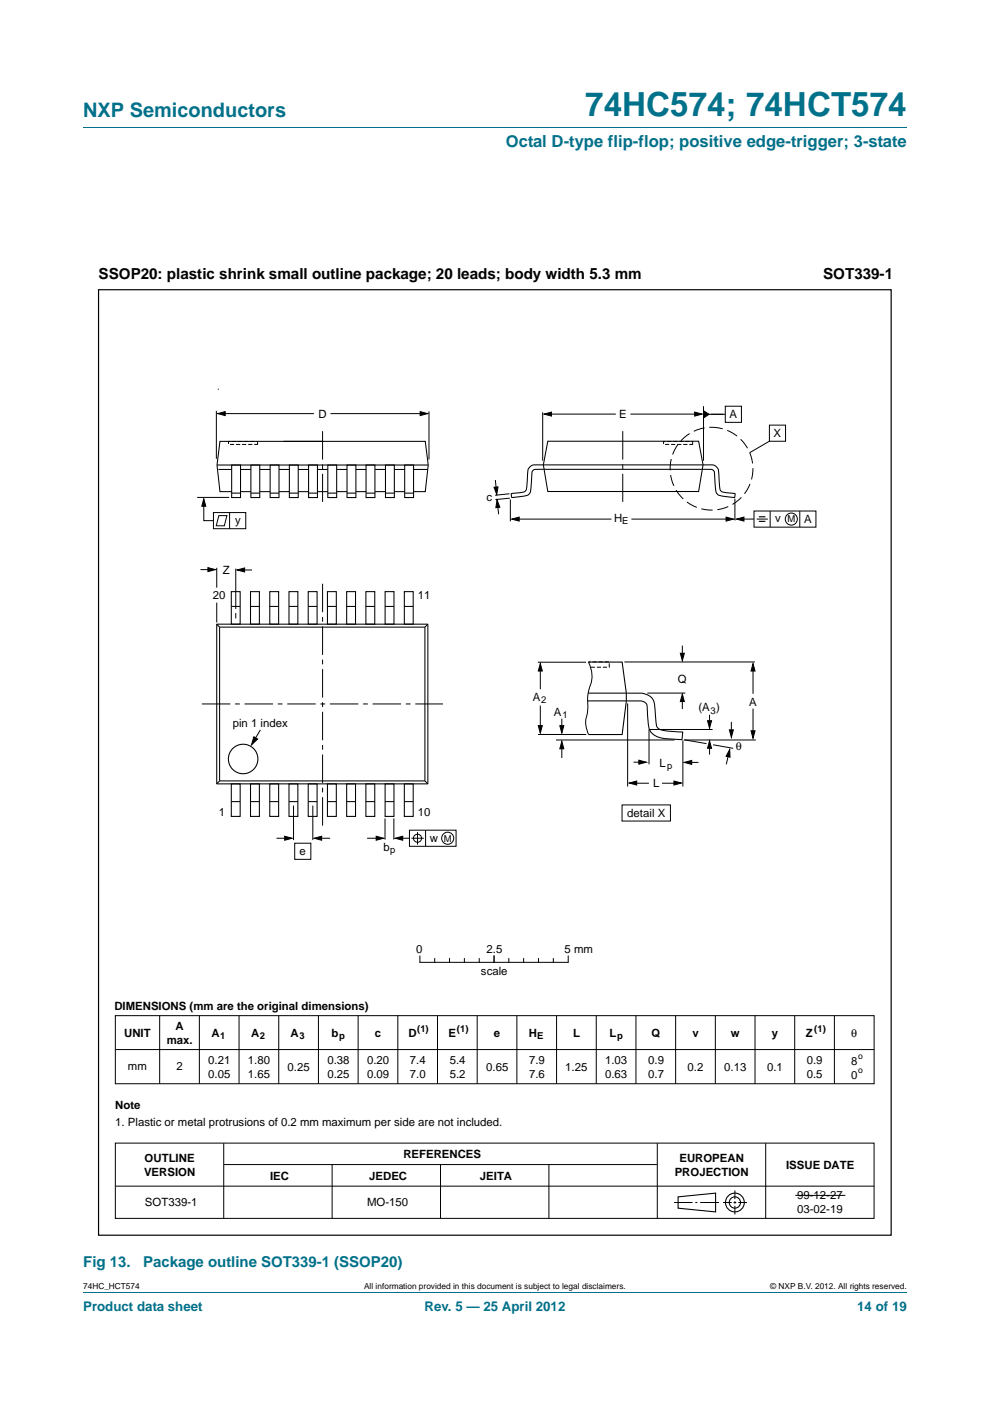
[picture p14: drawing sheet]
<svg xmlns="http://www.w3.org/2000/svg" width="210mm" height="297mm" viewBox="0 0 210 297" stroke-linecap="round" stroke-linejoin="round" font-family="sans-serif">
<defs><g id="words">
<text font-size="7" fill="#00718a" x="124.1" y="24.6">74HC574; 74HCT574</text>
<text font-size="4.2" fill="#00718a" x="17.6" y="24.9">NXP Semiconductors</text>
<text font-size="3.5" fill="#00718a" x="107.3" y="31.1">Octal D-type flip-flop; positive edge-trigger; 3-state</text>
<g font-size="3.2">
<text x="20.9" y="59.1">SSOP20: plastic shrink small outline package; 20 leads; body width 5.3 mm</text>
<text x="174.5" y="59.1">SOT339-1</text>
</g>
<g font-size="3.2" fill="#00718a">
<text x="17.6" y="268.6">Fig 13.</text>
<text x="30.3" y="268.6">Package outline SOT339-1 (SSOP20)</text>
</g>
<g font-size="2.8" fill="#00718a">
<text x="17.6" y="277.9">Product data sheet</text>
<text x="90" y="277.9">Rev. 5 — 25 April 2012</text>
<text x="181.8" y="277.9">14 of 19</text>
</g>
<g font-size="2.4">
<text x="67.6" y="88.6">D</text>
<text x="131.3" y="88.7">E</text>
<text x="154.7" y="88.7">A</text>
<text x="164" y="92.7">X</text>
<text x="103.1" y="106.3">c</text>
<text x="49.8" y="111.1">y</text>
<text x="130.2" y="110.7">H</text>
<text x="164.4" y="110.8">v</text>
<text x="170.5" y="110.9">A</text>
<text x="47.2" y="121.7">Z</text>
<text x="45.1" y="127.1">20</text>
<text x="88.6" y="127.1">11</text>
<text x="113" y="148.6">A</text>
<text x="143.7" y="144.9">Q</text>
<text x="158.8" y="149.6">A</text>
<text x="49.3" y="154.1">pin 1 index</text>
<text x="117.4" y="151.7">A</text>
<text x="148.1" y="150.8">(A )</text>
<text x="156" y="159.1">θ</text>
<text x="138.5" y="166.9">L</text>
<text x="139.8" y="162.7">L</text>
<text x="46.4" y="173.1">1</text>
<text x="88.6" y="173.1">10</text>
<text x="133" y="173.2">detail X</text>
<text x="91.1" y="178.4">w</text>
<text x="63.5" y="181.2">e</text>
<text x="81.3" y="180.3">b</text>
<text x="88.2" y="202">0</text>
<text x="103.2" y="202">2.5</text>
<text x="119.7" y="202">5 mm</text>
<text x="102" y="206.7">scale</text>
<text x="24.3" y="214.2">DIMENSIONS (mm are the original dimensions)</text>
<text x="26.3" y="219.9">UNIT</text>
<text x="35.4" y="221.3">max.</text>
<text x="37.2" y="218.4">A</text>
<text x="44.8" y="219.9">A</text>
<text x="53.2" y="219.9">A</text>
<text x="61.6" y="219.9">A</text>
<text x="70.3" y="219.9">b</text>
<text x="79.5" y="219.9">c</text>
<text x="86.6" y="219.9">D</text>
<text x="95.1" y="219.9">E</text>
<text x="104.7" y="219.9">e</text>
<text x="112.1" y="219.9">H</text>
<text x="121.5" y="219.9">L</text>
<text x="129.2" y="219.9">L</text>
<text x="138.1" y="219.9">Q</text>
<text x="146.8" y="219.9">v</text>
<text x="155" y="219.9">w</text>
<text x="163.6" y="219.9">y</text>
<text x="170.8" y="219.9">Z</text>
<text x="180.5" y="219.9">θ</text>
<text x="27.1" y="226.8">mm</text>
<text x="37.5" y="227">2</text>
<text x="44.2" y="225.5">0.21</text>
<text x="52.6" y="225.5">1.80</text>
<text x="61" y="227.1">0.25</text>
<text x="69.4" y="225.5">0.38</text>
<text x="77.8" y="225.5">0.20</text>
<text x="86.9" y="225.5">7.4</text>
<text x="95.4" y="225.5">5.4</text>
<text x="103.1" y="227">0.65</text>
<text x="112.2" y="225.5">7.9</text>
<text x="119.8" y="227">1.25</text>
<text x="128.3" y="225.5">1.03</text>
<text x="137.5" y="225.5">0.9</text>
<text x="145.8" y="227">0.2</text>
<text x="153.5" y="227">0.13</text>
<text x="162.6" y="227">0.1</text>
<text x="171.1" y="225.5">0.9</text>
<text x="180.5" y="225.7">8</text>
<text x="44.2" y="228.5">0.05</text>
<text x="52.6" y="228.5">1.65</text>
<text x="69.4" y="228.5">0.25</text>
<text x="77.8" y="228.5">0.09</text>
<text x="86.9" y="228.5">7.0</text>
<text x="95.4" y="228.5">5.2</text>
<text x="112.2" y="228.5">7.6</text>
<text x="128.3" y="228.5">0.63</text>
<text x="137.5" y="228.5">0.7</text>
<text x="171.1" y="228.5">0.5</text>
<text x="180.5" y="228.7">0</text>
<text x="24.5" y="235">Note</text>
<text x="24.5" y="238.7">1. Plastic or metal protrusions of 0.2 mm maximum per side are not included.</text>
<text x="85.5" y="245.6">REFERENCES</text>
<text x="30.5" y="249.3">VERSION</text>
<text x="30.7" y="246.3">OUTLINE</text>
<text x="57.3" y="250.2">IEC</text>
<text x="78.3" y="250.2">JEDEC</text>
<text x="101.8" y="250.2">JEITA</text>
<text x="143" y="249.3">PROJECTION</text>
<text x="144.1" y="246.3">EUROPEAN</text>
<text x="166.7" y="247.8">ISSUE DATE</text>
<text x="30.7" y="255.8">SOT339-1</text>
<text x="77.8" y="255.8">MO-150</text>
<text x="169" y="254.3">99-12-27</text>
<text x="169" y="257.2">03-02-19</text>
</g>
<g font-size="2">
<text x="131.9" y="111.1">E</text>
<text x="167" y="110.8">M</text>
<text x="114.8" y="149.1">2</text>
<text x="119.2" y="152.2">1</text>
<text x="150.7" y="151.3">3</text>
<text x="141.4" y="163.1">p</text>
<text x="94.1" y="178.4">M</text>
<text x="82.7" y="180.8">p</text>
<text x="46.7" y="220.3">1</text>
<text x="55.1" y="220.3">2</text>
<text x="63.5" y="220.3">3</text>
<text x="71.9" y="220.3">p</text>
<text x="88.5" y="218.9">(1)</text>
<text x="96.9" y="218.9">(1)</text>
<text x="113.9" y="220.3">E</text>
<text x="130.8" y="220.3">p</text>
<text x="172.6" y="218.9">(1)</text>
</g>
<g font-size="1.8">
<text x="182" y="224.5">o</text>
<text x="182" y="227.5">o</text>
<text x="17.6" y="273.3">74HC_HCT574</text>
<text x="77.2" y="273.3">All information provided in this document is subject to legal disclaimers.</text>
<text x="163.3" y="273.3">© NXP B.V. 2012. All rights reserved.</text>
</g>
</g></defs>
<path d="M17.6 27h174.7M17.6 273.9h174.7" fill="none" stroke="#00718a" stroke-width=".21"/>
<g fill="none" stroke="#000" stroke-width=".21">
<path d="M45.9 87.1v10.2M47.1 87.7h19.5M70.1 87.7h19.7M91 87.2v10.2M115.1 87.4v10.3M116.1 87.8h14.5M133.7 87.8h14.4M149.2 86.1v11.6M149.7 87.8h4M153.8 86.1h3.4v3.4h-3.4zM163.1 90.1h3.5v3.5h-3.5zM163.1 93.5l-4.1 2.5"/>
<path d="M41.8 105.5h6.8M43.2 106.4v4h2.1M45.3 108.7h6.8v3.4h-6.8zM46.4 109.3h1.7l-.5 2.2h-1.7zM48.7 108.7v3.4M105 101.8l.3 2.5M105.4 106.6l.3 2.4M108 104.7l-3 .3M108.1 105.6l-3.1 .3M108.2 105.9v4.6M109.3 110.1h20.3M133.9 110.1h20.6"/>
<path d="M155.8 105.7v4.6M157 110.1h2.9M159.9 108.3h13.1v3.5h-13.1zM160.4 110.1h2.4M163.3 108.3v3.5M169.6 108.3v3.5M42.5 120.8h2.6M46 120.4v4.2M46 127.8v4.2M50 120.6v8.5M50 130v1.1M50.9 120.8h2.5"/>
<path d="M144.7 136.9v2.4M55.2 154.8l-1.6 2.7M114 140.4h10.2M114.1 155.7h10.2M114.6 141.2v4.9M114.6 149.6v5.1M117.9 156.9h25.1M119.1 152.4v2.5M119.1 158.1v2.6M124.8 140.4a6.6 6.6 0 0 1 0 6l-.2 1.3a16 16 0 0 1-.4 5.5l.1 1.2 .5 1.3M132.4 140.4h27.6M133.1 149.1v17.7"/>
<path d="M137.2 146.9h8.1M144.7 147.9v2.4M144.8 157v9.8M145 156.8l4.8 .9M145.1 156.9h15.2M150.4 158.1v1.9M150.4 151.6v1.9M151.1 154.7h-13.5v7.4M151.2 157.9l4.3 .8M154.6 159.5l-.6 2.6M155.1 153.1v2.5M159.7 141.7v5.4"/>
<path d="M159.7 150.2v5.3M58.6 177.7h2.6M62.2 170.8v7.3M62.5 178.8h3.4v3.4h-3.4zM66.3 170.8v7.3M67.4 177.7h2.6M77.8 177.7h3.1M81.6 173.5v4.5M83.5 173.5v4.5M84.7 177.7h2.1M86.8 176h9.9v3.4h-9.9zM87.2 177.7h2.6"/>
<path d="M88.5 176.4v2.7M90.2 176v3.4M131.9 170.7h10.2v3.4h-10.2zM134.1 166.1h3.5M134.3 161.6h1.8M140.4 166.1h3.3M146 161.6h2.1M24.5 215.3h160.8v14.5h-160.8zM33.9 215.3v14.5M42.3 215.3v14.5M50.7 215.3v14.5M59.1 215.3v14.5"/>
<path d="M67.5 215.3v14.5M75.9 215.3v14.5M84.3 215.3v14.5M89 202.7v1.3M89.1 204h31.3M92.2 203.2v.8M92.8 215.3v14.5M95.3 203.2v.8M98.5 203.2v.8M101.2 215.3v14.5M101.6 203.2v.8M104.7 202.7v1.3"/>
<path d="M107.9 203.2v.8M109.6 215.3v14.5M111 203.2v.8M114.2 203.2v.8M117.3 203.2v.8M118 215.3v14.5M120.5 202.7v1.3M126.4 215.3v14.5M134.8 215.3v14.5M143.3 215.3v14.5M151.7 215.3v14.5M160.1 215.3v14.5"/>
<path d="M168.5 215.3v14.5M176.9 215.3v14.5M24.5 222.5h160.8M24.5 242.4h160.8v15.9h-160.8zM24.5 251.5h160.8M47.4 242.4v15.9M47.5 246.9h91.8M70.4 246.9v11.4M93.4 246.9v11.4M116.4 246.9v11.4M139.4 242.4v15.9M142.9 255h3.9"/>
<path d="M147.4 255h.5M148.5 255h3.9M153.3 255h1.8M155.5 255h.6M155.8 252.4v1.8M155.8 254.7v.5M155.8 255.7v1.8M156.5 255h1.9M162.3 242.4v15.9M168.6 253.4h10.6"/>
<circle cx="167.8" cy="110.1" r="1.28"/>
<circle cx="88.5" cy="177.7" r=".86"/>
<circle cx="94.9" cy="177.7" r="1.28"/>
</g>
<g fill="none" stroke="#000" stroke-width=".23">
<path d="M124.8 140.4h7.1l.9 6.6v1.6l-.9 7.1h-7.1M143.8 253.8l7.9-.8v3.9l-7.9-.7z"/>
<circle cx="51.6" cy="160.9" r="3.1"/>
<circle cx="155.8" cy="255" r="1.99"/>
<circle cx="155.8" cy="255" r="1.2"/>
</g>
<g fill="#000" stroke="#000" stroke-width=".21">
<path d="M46.2 87.7l1.5-.4v.8zM89.1 87.3l1.6 .4-1.6 .4zM115.3 87.8l1.6-.4v.8zM147.3 87.4l1.6 .4-1.6 .4zM149.2 87.1l1.1 .7-1.1 .8zM43.2 105.7l.4 1.6h-.8zM104.7 103.3l.9-.1-.3 1.6zM105.4 106l.6 1.5-.9 .1zM108.5 110.1l1.6-.5v.9zM153.9 109.6l1.6 .5-1.6 .4zM156.1 110.1l1.6-.5v.9zM44.1 120.3l1.6 .5-1.6 .4z"/>
<path d="M50.3 120.8l1.6-.4v.9zM144.2 138.5h.9l-.4 1.6zM53.8 156.2l.8 .5-1.3 1.2zM114.6 140.7l.4 1.6h-.9zM114.1 153.9h.9l-.4 1.5zM119.1 157.2l.4 1.6h-.8zM118.7 153.9h.8l-.4 1.5zM144.7 147.2l.4 1.5h-.9zM150.4 157.1l.5 1.5h-.9zM150 152.8h.9l-.5 1.6zM154.6 154.7h.9l-.4 1.6zM159.7 140.7l.4 1.6h-.9z"/>
<path d="M159.2 154.9h.9l-.4 1.6zM60.4 177.3l1.5 .4-1.5 .4zM66.6 177.7l1.6-.4v.8zM79.8 177.3l1.5 .4-1.5 .4zM83.8 177.7l1.6-.4v.8zM133.4 166l1.6-.4v.8zM135.4 161.2l1.6 .4-1.6 .4zM142.9 165.6l1.6 .4-1.6 .4zM145.1 161.6l1.6-.4v.9zM154.7 158.9l.1 1.6-.8-.1z"/>
</g>
<path d="M160.9 109.6h1.4M160.9 110.5h1.4" fill="none" stroke="#000" stroke-width=".24"/>
<path d="M68.4 91.4v15M132 91.4v15M68.4 123.8v51.9M42.8 149.3h51.1" fill="none" stroke="#000" stroke-width=".21" stroke-dasharray="6 1 1 1" stroke-linecap="butt"/>
<circle cx="150.9" cy="99.4" r="8.8" fill="none" stroke="#000" stroke-width=".21" stroke-dasharray="2.4 1" stroke-linecap="butt"/>
<g fill="none" stroke="#000" stroke-width=".22">
<path d="M46 98.6h44.8M46.3 99.5h2.8M49.1 98.6h1.9v6.9h-1.9zM51 99.5h2.2M53.2 98.6h1.9v6.9h-1.9zM55.1 99.5h2.2M57.3 98.6h1.9v6.9h-1.9zM59.2 99.5h2.2M60.1 93.6h30.1l.6 5-.6 5.6h-2.5M61.4 98.6h1.8v6.9h-1.8zM63.2 99.5h2.2M65.4 98.6h1.9v6.9h-1.9z"/>
<path d="M67.3 99.5h2.2M68.6 93.6h-22l-.6 5 .6 5.6h2.5M69.5 98.6h1.9v6.9h-1.9zM71.4 99.5h2.2M73.6 98.6h1.9v6.9h-1.9zM75.5 99.5h2.2M77.6 98.6h1.9v6.9h-1.9zM79.5 99.5h2.2M81.7 98.6h1.9v6.9h-1.9zM83.6 99.5h2.2M85.8 98.6h1.9v6.9h-1.9zM87.7 99.5h2.9"/>
<path d="M112.3 99a2.26 2.26 0 0 1 2.2-.4h35.3a2.21 2.21 0 0 1 2.3 .6l.2 .5 .1 1.6a5.9 5.9 0 0 0 .5 2.8l.6 .3 2.2 .2a.56 .56 0 0 1 0 .9l-.9-.1a4.9 4.9 0 0 1-2.8-.7l-.2-.6-.3-3.5a.91 .91 0 0 0-1.1-1.1h-36.5a.92 .92 0 0 0-1.1 1.1l-.1 1.4a4.3 4.3 0 0 1-.7 2.9l-1.1 .3-2.2 .3a.52 .52 0 0 1-.2-.9l1.8-.1a1.23 1.23 0 0 0 1.4-1.6l.1-1a4.2 4.2 0 0 1 .5-2.9zM116.1 93.5h32l1 5.1-1 5.6h-32l-.9-5.6zM49.1 104.6h1.9M51 104.2h2.2M53.2 104.6h1.9M55.1 104.2h2.2M57.3 104.6h1.9M59.2 104.2h2.2M61.4 104.6h1.8M63.2 104.2h2.2M65.4 104.6h1.9M67.3 104.2h2.2"/>
<path d="M69.5 104.6h1.9M71.4 104.2h2.2M73.6 104.6h1.9M75.5 104.2h2.2M77.7 104.6h1.8M79.5 104.2h2.2M81.7 104.6h1.9M83.6 104.2h2.2M85.8 104.6h1.9M45.9 132.3h44.8M45.9 132.3l.7 .7M46 132.3v33.9"/>
<path d="M46.6 133h43.5M46.6 133v32.6M49 125.4h1.9v6.9h-1.9zM49 128.6h1.9M53.1 125.4h1.9v6.9h-1.9zM53.1 128.6h1.9M57.2 125.4h1.9v6.9h-1.9zM57.2 128.6h1.9M61.3 125.4h1.9v6.9h-1.9zM61.3 128.6h1.9M65.3 125.4h1.9v6.9h-1.9zM65.3 128.6h1.9"/>
<path d="M69.4 125.4h1.9v6.9h-1.9zM69.4 128.6h1.9M73.5 125.4h1.9v6.9h-1.9zM73.5 128.6h1.9M77.6 125.4h1.9v6.9h-1.9zM77.6 128.6h1.9M81.7 125.4h1.8v6.9h-1.8zM81.7 128.6h1.8M85.7 125.4h1.9v6.9h-1.9zM85.7 128.6h1.9M90.1 133v32.6M90.7 132.3v33.9"/>
<path d="M90.7 132.3l-.6 .7M124.6 148.6h8.1M124.7 147h8.3M133 147h1.8a3.8 3.8 0 0 1 3.8 1.5l.3 2.3a7.3 7.3 0 0 0 .6 3.6 12.5 12.5 0 0 0 5 .8l.2 .1-.1 1.5-2.5-.1a4.5 4.5 0 0 1-4.4-2l-.3-1.6-.2-2.7a1.62 1.62 0 0 0-2-1.8h-2.3M45.9 166.2h44.8M46.6 165.6h43.5M46.6 165.6l-.7 .6M49 166.2h1.9v6.9h-1.9zM49 170h1.9M53.1 166.2h1.9v6.9h-1.9zM53.1 170h1.9M57.2 166.2h1.9v6.9h-1.9z"/>
<path d="M57.2 170h1.9M61.3 166.2h1.9v6.9h-1.9zM61.3 170h1.9M65.3 166.2h1.9v6.9h-1.9zM65.3 170h1.9M69.4 166.2h1.9v6.9h-1.9zM69.4 170h1.9M73.5 166.2h1.9v6.9h-1.9zM73.5 170h1.9M77.6 166.2h1.9v6.9h-1.9zM77.6 170h1.9M81.7 166.2h1.8v6.9h-1.8z"/>
<path d="M81.7 170h1.8M85.7 166.2h1.9v6.9h-1.9zM85.7 170h1.9M90.1 165.6l.6 .6"/>
</g>
<path d="M48.5 93.6h6.1v.6h-6.1zM140.7 93.6h6.2v.6h-6.2zM125.3 141.5h3.9v-1.2h-4.5" fill="none" stroke="#000" stroke-width=".21" stroke-dasharray=".9 .4" stroke-linecap="butt"/>
<path d="M20.9 61.4h168v200.5h-168z" fill="none" stroke="#000" stroke-width=".25"/>
<use href="#words"/>
</svg>
